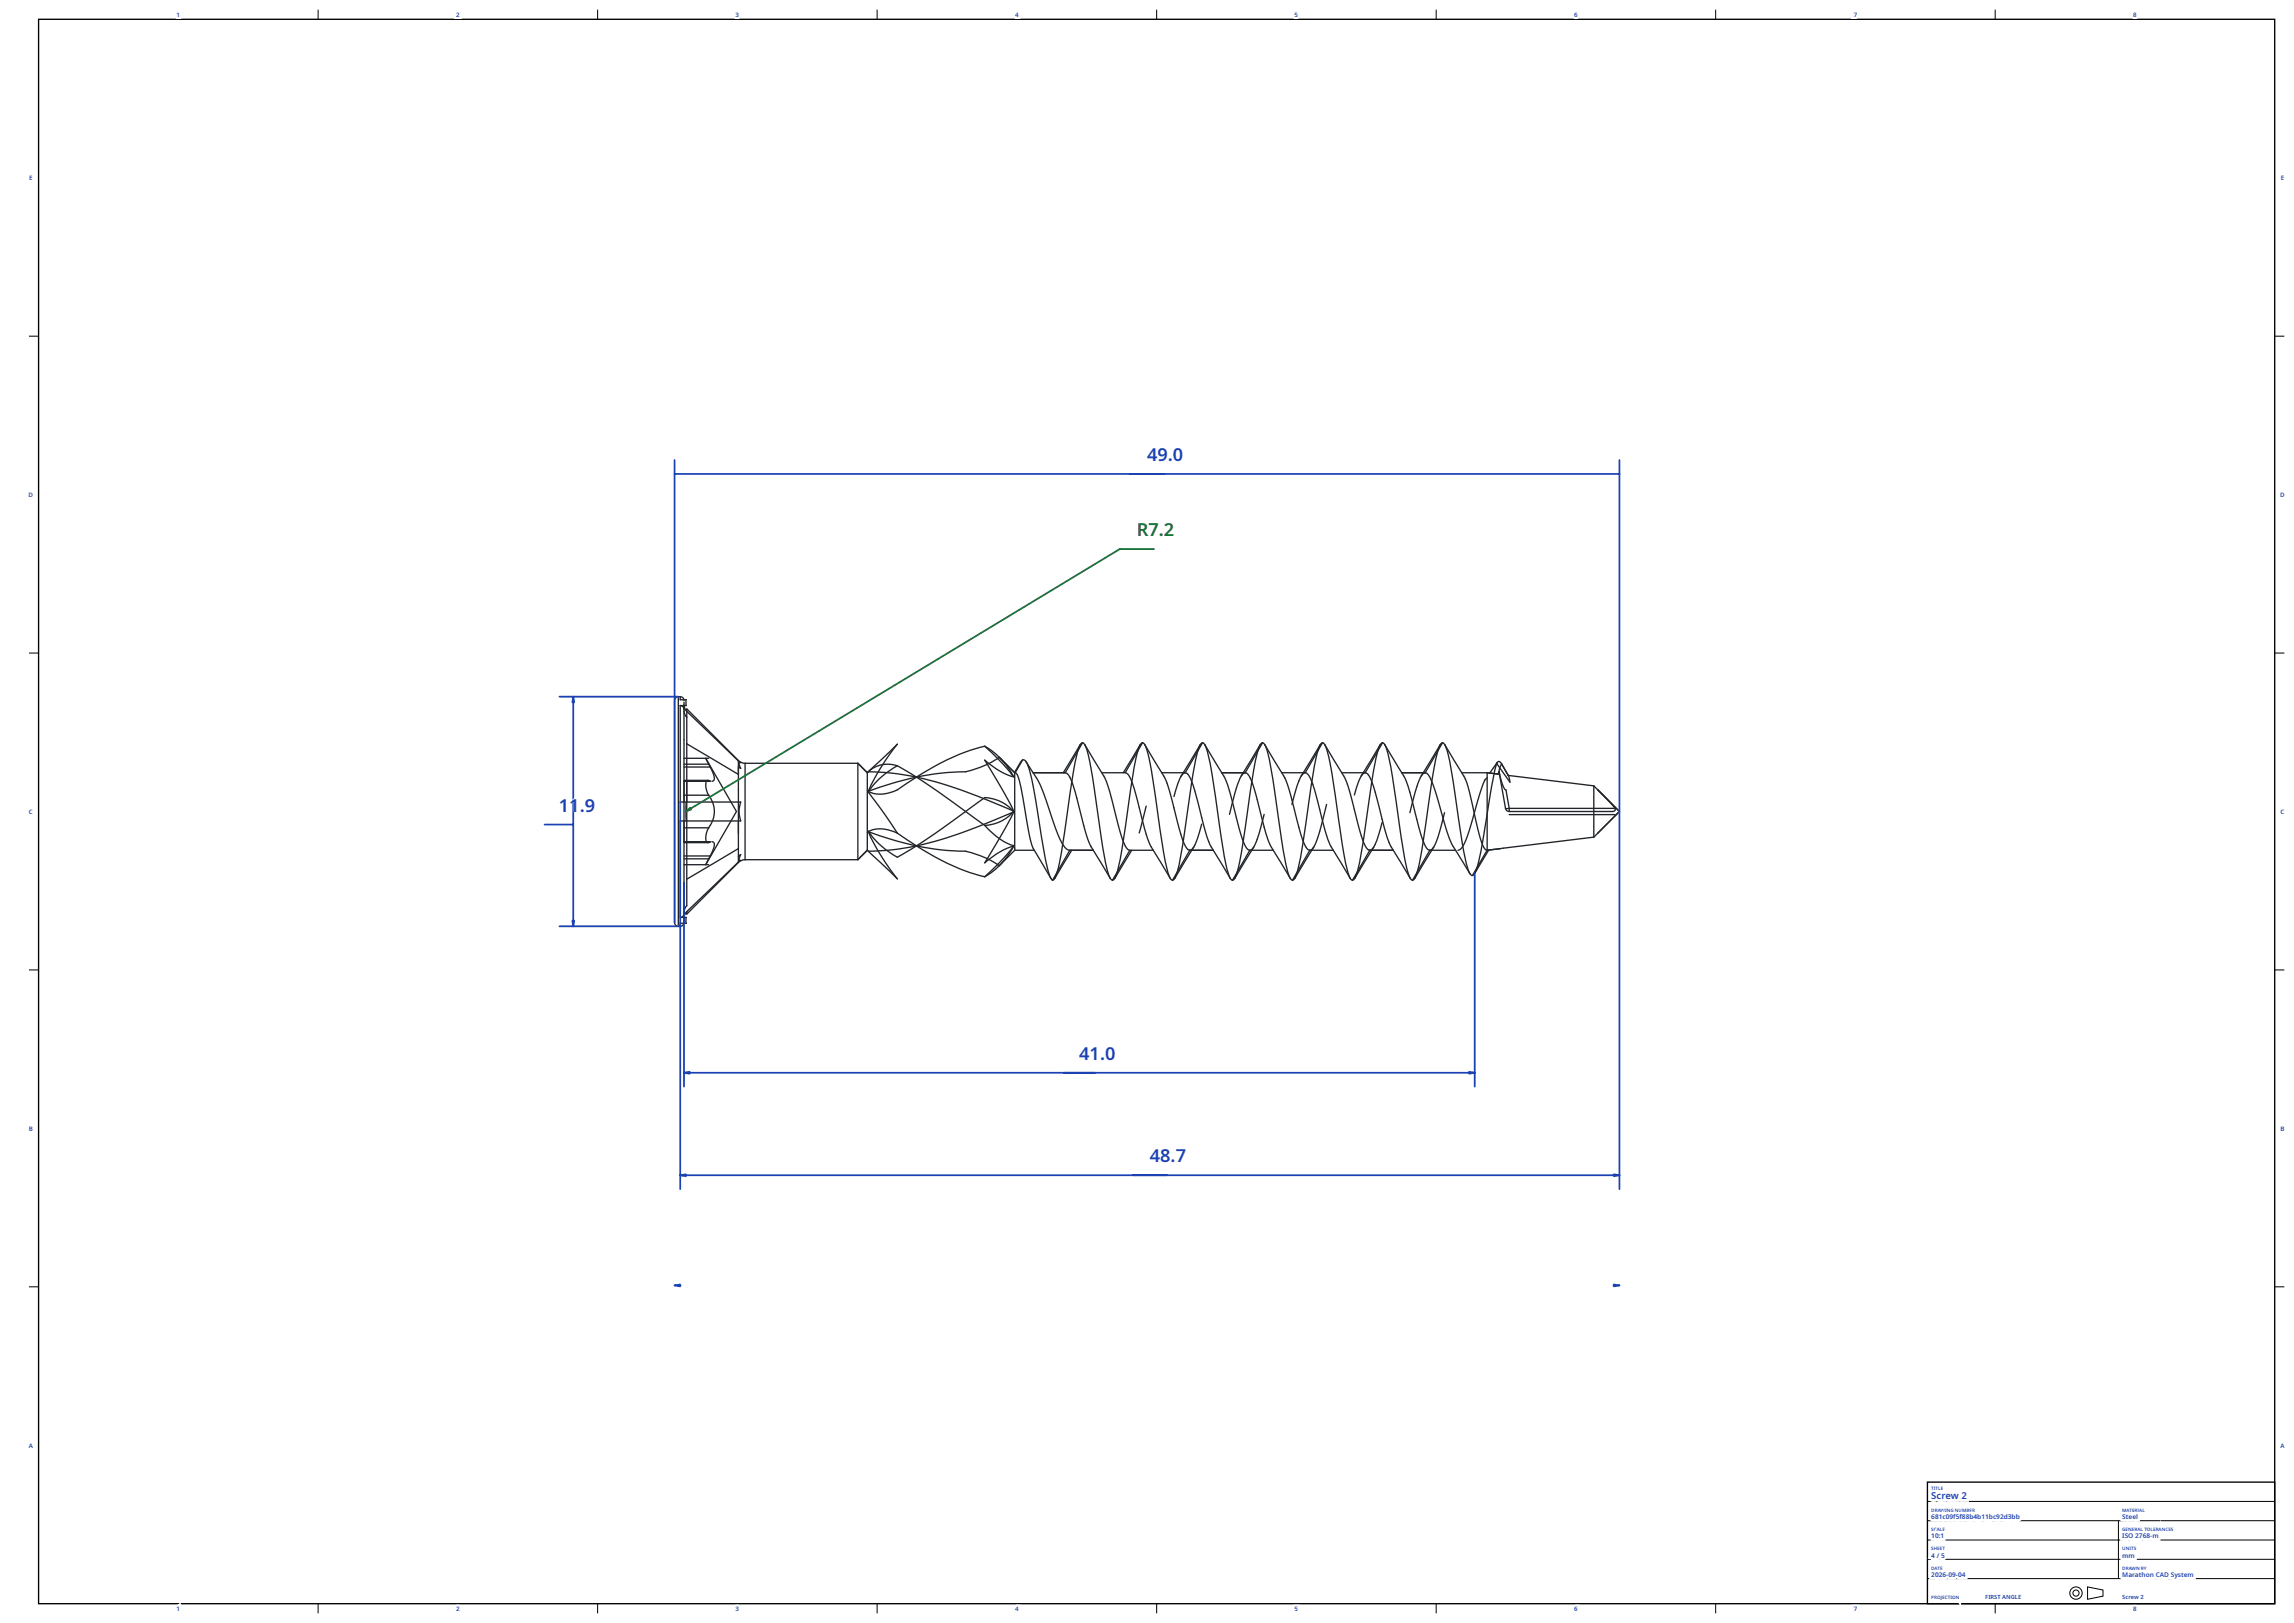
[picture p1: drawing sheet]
<svg xmlns="http://www.w3.org/2000/svg" width="296mm" height="210mm" viewBox="0 0 296 210" stroke-linecap="round" stroke-linejoin="round" font-family="sans-serif">
<defs><g id="words">
<g font-size="2.3" fill="#1a42b3">
<text x="148.1" y="59.5">49.0</text>
<text x="72.2" y="104.8">11.9</text>
<text x="139.4" y="136.8">41.0</text>
<text x="148.5" y="150">48.7</text>
</g>
<text font-size="2.3" fill="#127333" x="146.8" y="69.2">R7.2</text>
<text font-size="1.2" fill="#1e40af" x="249.4" y="193.6">Screw 2</text>
<g font-size=".8" fill="#1e40af">
<text x="22.8" y="2.1">1</text>
<text x="58.9" y="2.1">2</text>
<text x="95" y="2.1">3</text>
<text x="131.1" y="2.1">4</text>
<text x="167.2" y="2.1">5</text>
<text x="203.3" y="2.1">6</text>
<text x="239.4" y="2.1">7</text>
<text x="275.5" y="2.1">8</text>
<text x="3.8" y="23.2">E</text>
<text x="294.5" y="23.2">E</text>
<text x="3.7" y="64.2">D</text>
<text x="294.5" y="64.2">D</text>
<text x="3.7" y="105.1">C</text>
<text x="294.5" y="105.1">C</text>
<text x="3.7" y="146">B</text>
<text x="294.5" y="146">B</text>
<text x="3.7" y="186.9">A</text>
<text x="294.5" y="186.9">A</text>
<text x="249.4" y="196.1">681c09f5f88b4b11bc92d3bb</text>
<text x="274.1" y="196.1">Steel</text>
<text x="249.4" y="198.6">10:1</text>
<text x="249.4" y="201.1">4 / 5</text>
<text x="249.4" y="203.6">2026-09-04</text>
<text x="274.1" y="198.6">ISO 2768-m</text>
<text x="274.1" y="201.1">mm</text>
<text x="274.1" y="203.6">Marathon CAD System</text>
<text x="22.8" y="208.1">1</text>
<text x="58.9" y="208.1">2</text>
<text x="95" y="208.1">3</text>
<text x="131.1" y="208.1">4</text>
<text x="167.2" y="208.1">5</text>
<text x="203.3" y="208.1">6</text>
<text x="239.4" y="208.1">7</text>
<text x="275.5" y="208.1">8</text>
</g>
<g font-size=".7" fill="#1e40af">
<text x="256.4" y="206.5">FIRST ANGLE</text>
<text x="274.1" y="206.5">Screw 2</text>
</g>
<g font-size=".6" fill="#1e40af">
<text x="249.4" y="192.4">TITLE</text>
<text x="249.4" y="195.2">DRAWING NUMBER</text>
<text x="249.4" y="197.7">SCALE</text>
<text x="274.1" y="195.2">MATERIAL</text>
<text x="274.1" y="197.7">GENERAL TOLERANCES</text>
<text x="249.4" y="200.2">SHEET</text>
<text x="249.4" y="202.7">DATE</text>
<text x="274.1" y="200.2">UNITS</text>
<text x="274.1" y="202.7">DRAWN BY</text>
<text x="249.4" y="206.5">PROJECTION</text>
</g>
</g></defs>
<path d="M5 2.5h288.8v204.6h-288.8zM248.9 191.4h44.9v15.7h-44.9z" fill="none" stroke="#000" stroke-width=".17"/>
<g fill="none" stroke="#fff" stroke-width=".62" stroke-linecap="butt">
<path d="M22.9 1.7l.2-.1v.5h-.1v-.4l-.1 .1zM58.9 1.6a.21 .21 0 0 1 .4 0 .21 .21 0 0 1-.1 .4l-.1 .1h.2h-.4l.3-.4zM95 1.6h.1a.17 .17 0 0 1 .2 0 .17 .17 0 0 1 0 .2 .19 .19 0 0 1 .1 .3 .19 .19 0 0 1-.3 0l-.1-.1h.3v-.1h-.2l.2-.2zM131.4 1.7v.2h-.2zM131.4 1.6h.1v.3v.2h-.1v-.1h-.3zM167.3 1.6h.3v.1h-.2l-.1 .1a.21 .21 0 0 1 .3 .2 .21 .21 0 0 1-.3 .1l-.1-.1a.14 .14 0 0 0 .2 .1 .14 .14 0 0 0 .1-.2 .14 .14 0 0 0-.2 0zM203.4 1.6h.3v.1h-.2l-.1 .1a.2 .2 0 0 1 .3 .1 .2 .2 0 0 1-.2 .3 .2 .2 0 0 1-.2-.2zM239.4 1.6h.4l-.2 .5h-.1l.2-.4h-.3zM275.6 1.6h.2a.14 .14 0 0 1 .1 .1 .14 .14 0 0 1-.1 .1v.1a.17 .17 0 0 1 0 .2 .17 .17 0 0 1-.2 0 .17 .17 0 0 1 0-.3zM3.8 22.7h.4v.1h-.3v.1h.2v.1h-.2v.2h.3h-.4zM294.6 22.7h.3v.1h-.2v.1h.2v.1h-.2v.2h.2h-.3zM3.8 63.6a.32 .32 0 0 1 .4 .1 .32 .32 0 0 1 0 .4l-.4 .1z"/>
<path d="M3.9 63.7h.2v.3l-.2 .1zM294.5 63.6a.32 .32 0 0 1 .4 .1 .32 .32 0 0 1 0 .4l-.4 .1zM294.6 63.7h.3v.3l-.3 .1zM3.8 104.6a.17 .17 0 0 1 .2-.1 .17 .17 0 0 1 .2 .1 .2 .2 0 0 0-.3 .2 .2 .2 0 0 0 .3 .2 .26 .26 0 0 1-.4 0 .26 .26 0 0 1 0-.4zM294.6 104.6a.17 .17 0 0 1 .2-.1 .17 .17 0 0 1 .2 .1 .2 .2 0 0 0-.3 .2 .2 .2 0 0 0 .3 .2 .26 .26 0 0 1-.4 0 .26 .26 0 0 1 0-.4zM3.8 145.4h.3a.13 .13 0 0 1 .1 .1 .13 .13 0 0 1-.1 .2 .16 .16 0 0 1 .1 .2 .16 .16 0 0 1-.2 .1h-.2zM3.9 145.5l.2 .1h-.2zM3.9 145.7l.2 .1v.1h-.2zM294.6 145.4h.2a.13 .13 0 0 1 .2 .1 .13 .13 0 0 1-.1 .2 .16 .16 0 0 1 .1 .2 .16 .16 0 0 1-.2 .1h-.2zM294.7 145.5l.2 .1h-.2zM294.7 145.7l.2 .1v.1h-.2zM3.9 186.3h.1l.3 .6h-.2v-.2h-.2l-.1 .2h-.1z"/>
<path d="M4 186.4l.1 .3h-.2zM249.4 192h.3h-.1v.4h-.1v-.4zM249.5 194.8h.1a.23 .23 0 0 1 .2 .3 .23 .23 0 0 1-.3 .1zM249.5 198.2l.2-.2v.6h-.1v-.5l-.1 .1zM249.5 197.3h.2l-.2 .1a.16 .16 0 0 1 .2 .2 .16 .16 0 0 1-.3 .1l.2-.1-.1-.2zM249.5 199.8h.2l-.2 .1a.16 .16 0 0 1 .2 .2 .16 .16 0 0 1-.3 .1l.2-.1-.1-.2zM249.5 195.6l.2-.1 .1 .1a.19 .19 0 0 0-.2 .2 .2 .2 0 0 1 .3 .1 .2 .2 0 0 1-.2 .3 .2 .2 0 0 1-.2-.2zM249.5 194.8l.2 .1v.2h-.2zM249.6 192.8h.4l-.1 .1a.15 .15 0 0 0-.2 0 .15 .15 0 0 0 .1 .2 .29 .29 0 0 1 .2 .4 .29 .29 0 0 1-.4 .1h-.1v-.2a.2 .2 0 0 0 .2 .1 .2 .2 0 0 0 .1-.2v-.1a.3 .3 0 0 1-.2-.4zM249.8 192h.2v.4h-.2zM249.8 199.8h.1v.1h.2v-.1v.4v-.2h-.2v.2h-.1zM249.8 197.3h.2h.1a.15 .15 0 0 0-.2 .2 .15 .15 0 0 0 .2 .1l-.1 .1a.22 .22 0 0 1-.2-.1 .22 .22 0 0 1 0-.3z"/>
<path d="M249.9 194.8h.1a.13 .13 0 0 1 .2 0 .13 .13 0 0 1-.1 .2l.1 .2-.1-.2-.2 .2zM250 195.6l.1-.1a.15 .15 0 0 1 .2 .1 .15 .15 0 0 1-.1 .2h.1a.18 .18 0 0 1 0 .3 .18 .18 0 0 1-.3 0 .18 .18 0 0 1 .1-.3zM250 192h.3h-.1v.4h-.1v-.4zM250 194.8l.1 .1-.1 .1zM250 198.1a.28 .28 0 0 1 .4 .2 .28 .28 0 0 1-.3 .3l-.2-.3zM250.1 198.1a.22 .22 0 0 1 .1 .2 .22 .22 0 0 1-.1 .2zM250.3 199.8h.2h-.2v.1h.2l-.2 .1v.1l.2 .1h-.2zM250.3 193h.4l-.1 .1h-.2l-.1 .2a.21 .21 0 0 0 .1 .2 .21 .21 0 0 0 .3-.1 .25 .25 0 0 1-.3 .2 .25 .25 0 0 1-.2-.2zM250.3 197.3h.1l.1 .4-.1-.1-.3 .1zM250.3 197.3l.1 .2h-.1zM250.4 192h.1v.3l.1 .1h-.2zM250.4 194.8h.1l.1 .4-.1-.1-.3 .1z"/>
<path d="M250.4 195.7l.3-.2v.6h-.1v-.4l-.1 .1zM250.4 194.8l.1 .2h-.1zM250.6 197.3h.1v.3l.1 .1h-.2zM250.6 199.8h.2h-.1v.1h.1l-.1 .1v.1l.1 .1h-.2zM250.6 194.8h.1l.1 .3 .1-.3 .1 .3 .1-.3h.1l-.1 .4h-.1l-.1-.3-.1 .3h-.1zM250.7 198.2l.3-.2v.6h-.2l.1-.5-.2 .1zM250.7 192h.2h-.1v.2h.1h-.1v.1l.1 .1h-.2zM250.8 192.9h.1l.1 .1 .2-.1v.2l-.2 .1v.4h-.2zM250.9 199.8h.3h-.1v.4h-.1v-.4zM250.9 197.3h.3h-.2v.1h.1l-.1 .1v.1l.2 .1h-.3zM251 195.7a.14 .14 0 0 1 .1 0 .14 .14 0 0 1 .1 .1h-.1l-.1 .1 .1 .2 .2-.1a.17 .17 0 0 1-.2 .2 .17 .17 0 0 1-.2-.2zM251.2 194.8h.2v.4h-.2z"/>
<path d="M251.4 193l.2-.1a.3 .3 0 0 1 .3 .4h-.4a.25 .25 0 0 0 .4 .1 .28 .28 0 0 1-.3 .2 .28 .28 0 0 1-.2-.1zM251.4 195.6a.28 .28 0 0 1 .3 .2 .28 .28 0 0 1-.3 .3l-.1-.3zM251.5 194.8h.1l.2 .3v-.3v.4h-.1l-.2-.3v.3zM251.5 195.6a.22 .22 0 0 1 .1 .2 .22 .22 0 0 1-.1 .3zM251.5 193.1l.2-.1 .1 .2h-.3zM251.9 195.6a.29 .29 0 0 1 .3 .2 .29 .29 0 0 1-.2 .3h-.1l.1-.1 .1-.1a.19 .19 0 0 1-.3 0 .19 .19 0 0 1 .1-.3zM252 192.9h.1l.1 .6 .2-.6h.2l.1 .6 .1-.6h.2l-.2 .7h-.2l-.1-.5-.2 .5h-.2zM252 194.8h.2v.1a.16 .16 0 0 0-.2 .1 .16 .16 0 0 0 .2 .1l-.1-.1h.2v.2a.24 .24 0 0 1-.3-.1 .24 .24 0 0 1 0-.3zM252.4 195.5h.2l-.1 .1 .1 .2h-.1v.3h-.1v-.3h-.1zM252.5 194.8h.1l.2 .3v-.3h.1v.4h-.1l-.2-.3v.3h-.1zM252.7 195.5h.3v.1h-.2l-.1 .2a.22 .22 0 0 1 .3 .2 .22 .22 0 0 1-.3 .1v-.1a.14 .14 0 0 0 .2 .1 .14 .14 0 0 0 0-.2 .14 .14 0 0 0-.2 0zM253 194.8h.1v.3h.1h.1v-.3v.2a.17 .17 0 0 1-.1 .2 .17 .17 0 0 1-.2-.2z"/>
<path d="M253.2 195.5h.2l-.1 .1 .1 .2h-.1v.3h-.1v-.3h-.1zM253.4 192.8a.33 .33 0 0 1 .5 0 .33 .33 0 0 1-.2 .5l-.1 .2h.4v.1h-.6v-.1l.2-.3a.19 .19 0 0 0 .2-.3 .2 .2 0 0 0-.4 0zM253.5 194.8h.1l.1 .3 .1-.3h.1v.4h-.1v-.4l-.1 .4-.2-.4v.4zM253.5 195.6l.1-.1a.15 .15 0 0 1 .2 .1 .15 .15 0 0 1-.1 .2 .18 .18 0 0 1 0 .3 .18 .18 0 0 1-.2 0 .18 .18 0 0 1 0-.3zM253.9 195.6l.2-.1a.15 .15 0 0 1 .2 .1 .15 .15 0 0 1-.1 .2 .18 .18 0 0 1 0 .3 .18 .18 0 0 1-.2 0 .18 .18 0 0 1 0-.3zM254 194.8h.3v.4h-.3zM254.1 194.8l.1 .1h-.1zM254.1 195h.1v.1h-.1zM254.4 194.8h.2h-.1v.1h.1l-.1 .1v.1l.1 .1h-.2zM254.4 195.5h.1v.2a.18 .18 0 0 1 .3 0 .18 .18 0 0 1 0 .2 .19 .19 0 0 1-.1 .2 .19 .19 0 0 1-.2 0h-.1zM254.5 195.8a.12 .12 0 0 1 .2 0 .12 .12 0 0 1 0 .2 .12 .12 0 0 1-.2 0zM254.7 194.8h.2a.13 .13 0 0 1 .1 0 .13 .13 0 0 1-.1 .2l.2 .2-.2-.2-.2 .2z"/>
<path d="M254.8 194.8l.1 .1-.1 .1zM255.2 195.5h.1v.4v.2h-.1v-.1h-.3zM255.2 195.7v.2h-.2zM255.4 195.5h.1v.2a.18 .18 0 0 1 .3 0 .18 .18 0 0 1 .1 .2 .19 .19 0 0 1-.1 .2 .19 .19 0 0 1-.3 0h-.1zM255.6 195.8a.12 .12 0 0 1 .1 0 .12 .12 0 0 1 0 .2 .12 .12 0 0 1-.2 0zM256 195.7l.2-.2v.6h-.1v-.4l-.1 .1zM256.4 195.7l.3-.2v.6h-.1v-.4l-.1 .1zM256.9 195.5h.1v.2a.18 .18 0 0 1 .3 0 .18 .18 0 0 1 .1 .2 .19 .19 0 0 1-.1 .2 .19 .19 0 0 1-.3 0h-.1zM257.1 195.8a.12 .12 0 0 1 .1 0 .12 .12 0 0 1 0 .2 .12 .12 0 0 1-.2 0zM257.5 195.7a.14 .14 0 0 1 .1 0 .14 .14 0 0 1 .2 .1h-.2l-.1 .1 .1 .2 .2-.1a.17 .17 0 0 1-.2 .2 .17 .17 0 0 1-.2-.2zM257.9 195.6a.29 .29 0 0 1 .4 .2 .29 .29 0 0 1-.3 .3h-.1l.2-.1 .1-.1a.19 .19 0 0 1-.3 0 .19 .19 0 0 1 0-.3zM258.3 195.6a.22 .22 0 0 1 .4 0 .22 .22 0 0 1-.1 .4l-.1 .1h.3h-.5l.3-.4z"/>
<path d="M258.9 195.7h.3l-.1-.2h.2v.6h-.2a.18 .18 0 0 1-.2 0 .18 .18 0 0 1-.1-.2zM259.4 195.6a.19 .19 0 0 1 .3-.1 .19 .19 0 0 1-.1 .3 .21 .21 0 0 1 .1 .4 .19 .19 0 0 1-.3-.2 .13 .13 0 0 0 .2 .1 .13 .13 0 0 0 0-.2h-.2v-.1h.2a.11 .11 0 0 0 0-.2 .11 .11 0 0 0-.2 .1zM259.9 195.5h.1v.2a.18 .18 0 0 1 .2 0 .18 .18 0 0 1 .1 .2 .19 .19 0 0 1-.1 .2 .19 .19 0 0 1-.2 0h-.1zM260 195.8a.12 .12 0 0 1 .2 0 .12 .12 0 0 1-.1 .2 .12 .12 0 0 1-.1 0zM260.4 195.5h.1v.2a.18 .18 0 0 1 .2 0 .18 .18 0 0 1 .1 .2 .19 .19 0 0 1-.1 .2 .19 .19 0 0 1-.2 0h-.1zM260.5 195.8a.12 .12 0 0 1 .2 0 .12 .12 0 0 1 0 .2 .12 .12 0 0 1-.2 0zM274.1 198h.3l-.1 .1 .1 .5h-.3l.1-.1zM274.1 199.8h.1v.3h.1h.1v-.3h.1v.2a.17 .17 0 0 1-.2 .2 .17 .17 0 0 1-.2-.2zM274.1 194.8h.1l.2 .3 .1-.3h.1v.4h-.1v-.4l-.1 .4-.2-.4v.4h-.1zM274.2 197.3h.2a.16 .16 0 0 0-.2 .1 .16 .16 0 0 0 .2 .2l-.1-.1h.2v.2a.24 .24 0 0 1-.3-.1 .24 .24 0 0 1 0-.3zM274.2 195.6h.3l-.3 .1a.22 .22 0 0 1 .3 .3 .22 .22 0 0 1-.4 .1v-.1l.2 .1 .1-.1-.2-.2zM274.5 198.1h.3l-.2 .1a.22 .22 0 0 1 .2 .3 .22 .22 0 0 1-.4 .1v-.1l.2 .1 .1-.1-.2-.2z"/>
<path d="M274.6 197.3h.2h-.1v.1h.1l-.1 .1v.1l.1 .1h-.2zM274.6 199.8h.1l.2 .3v-.3h.1v.4h-.1l-.2-.4v.4h-.1zM274.7 195.6l.2 .1v.1h-.2v.2l.2 .1h-.3v-.4zM274.8 194.8h.1l.1 .4-.1-.1-.3 .1zM274.8 194.8l.1 .2h-.1zM274.9 197.3h.1l.2 .3v-.3h.1v.4h-.1l-.2-.3v.3h-.1zM275 195.7h.3l.1 .2h-.4l.1 .2 .2-.1v.1a.24 .24 0 0 1-.3-.1 .24 .24 0 0 1 0-.3zM275 194.8h.3h-.1v.4h-.1v-.4zM275 199.8h.2v.4h-.2zM275.1 195.8h.1v.1h-.2zM275.2 199.8h.4h-.2v.4v-.4zM275.4 197.3h.2h-.1v.1h.1l-.1 .1v.1l.1 .1h-.2z"/>
<path d="M275.4 194.8h.2h-.1v.1h.1l-.1 .1v.1l.1 .1h-.2zM275.5 195.7h.3v.2h-.3l.1 .2 .2-.1-.1 .1a.25 .25 0 0 1-.2-.1 .25 .25 0 0 1 0-.3zM275.6 195.8h.1v.1h-.2zM275.6 199.8h.3l-.2 .1a.16 .16 0 0 1 .1 .2 .16 .16 0 0 1-.2 .1l.2-.1-.2-.2zM275.7 197.3h.1a.13 .13 0 0 1 .2 0 .13 .13 0 0 1-.1 .2l.1 .2-.1-.2-.2 .2zM275.7 194.8h.2a.13 .13 0 0 1 .1 0 .13 .13 0 0 1-.1 .2l.2 .2-.2-.2-.2 .2zM275.8 198.1a.22 .22 0 0 1 .4 0 .22 .22 0 0 1-.2 .3l-.1 .1h.3v.1h-.4l.3-.4zM275.8 197.3l.1 .1-.1 .1zM275.8 194.8l.1 .1-.1 .1zM275.9 195.5h.2v.6h-.2zM276.1 194.8h.2v.4h-.2zM276.2 197.3h.1l.1 .4-.1-.1-.3 .1z"/>
<path d="M276.2 197.3l.1 .2h-.1zM276.3 198h.4l-.2 .6h-.2l.3-.5h-.3zM276.4 194.8h.1l.2 .4-.1-.1-.3 .1zM276.5 194.8v.2h-.1zM276.5 197.3h.1v.3l.2 .1h-.3zM276.7 194.8h.1v.3l.2 .1h-.3zM276.8 198.1l.3-.1v.1l-.2 .1v.1a.21 .21 0 0 1 .3 .1 .21 .21 0 0 1-.2 .3 .21 .21 0 0 1-.2-.2zM276.9 197.3h.4h-.2v.4v-.4zM277.3 198.1l.1-.1a.15 .15 0 0 1 .2 .1 .15 .15 0 0 1-.1 .2h.1a.18 .18 0 0 1 0 .3 .18 .18 0 0 1-.3 0 .18 .18 0 0 1 .1-.3zM277.7 198.4h.2v.1h-.2zM277.8 197.3h.1v.3l.1 .1h-.2zM278 198.2h.4a.16 .16 0 0 1 .2 0 .16 .16 0 0 1 .1 .1v.3h-.1l-.1-.3h-.1v.3h-.1v-.3h-.1l-.1 .3h-.1z"/>
<path d="M278.1 197.3h.3h-.2v.1h.2l-.2 .1v.1l.2 .1h-.3zM278.5 197.3h.1a.13 .13 0 0 1 .1 0 .13 .13 0 0 1 0 .2l.1 .2-.2-.2-.1 .2zM278.5 197.3l.2 .1-.2 .1zM278.9 197.3h.1l.2 .4-.1-.1-.3 .1zM279 197.3v.2h-.1zM279.2 197.3h.1l.2 .3v-.3h.1v.4h-.1l-.2-.3v.3h-.1zM279.7 197.3h.2h.1a.15 .15 0 0 0-.2 .2 .15 .15 0 0 0 .2 .1l-.1 .1a.22 .22 0 0 1-.2-.1 .22 .22 0 0 1 0-.3zM280.1 197.3h.2h-.1v.1h.1l-.1 .1v.1l.1 .1h-.2zM280.4 197.3h.3l-.2 .1a.16 .16 0 0 1 .1 .2 .16 .16 0 0 1-.2 .1l.2-.1-.2-.2zM294.7 186.3h.1l.2 .6h-.1v-.2h-.2l-.1 .2h-.1zM294.8 186.4v.3h-.1zM22.9 207.6l.2-.1v.6h-.1v-.5l-.1 .1z"/>
<path d="M58.9 207.6a.21 .21 0 0 1 .4 0 .21 .21 0 0 1-.1 .3l-.1 .1h.2v.1h-.4l.3-.5zM95 207.5h.1a.17 .17 0 0 1 .2 0 .17 .17 0 0 1 0 .3 .19 .19 0 0 1 .1 .2 .19 .19 0 0 1-.3 0l-.1-.1h.3v-.1h-.2l.2-.2zM131.4 207.6v.3h-.2zM131.4 207.5h.1v.4v.2h-.1v-.2h-.3zM167.3 207.5h.3v.1h-.2l-.1 .1a.21 .21 0 0 1 .3 .2 .21 .21 0 0 1-.3 .1l-.1-.1 .1 .1a.12 .12 0 0 0 .2 0 .12 .12 0 0 0 0-.2 .12 .12 0 0 0-.2 0zM203.4 207.5h.3v.1h-.2l-.1 .2a.2 .2 0 0 1 .3 .1 .2 .2 0 0 1-.2 .2 .2 .2 0 0 1-.2-.2zM239.4 207.5h.4l-.2 .6h-.1l.2-.5h-.3zM249.5 203.1a.22 .22 0 0 1 .3 0 .22 .22 0 0 1-.1 .3l-.1 .1h.3v.1h-.4l.2-.4zM249.5 202.2a.24 .24 0 0 1 .2 .1 .24 .24 0 0 1 .1 .3l-.3 .1zM249.5 206h.1a.14 .14 0 0 1 .2 .2 .16 .16 0 0 1-.3 .1v.2zM249.5 202.3h.2v.3h-.2zM249.5 206.1h.2v.1h-.2z"/>
<path d="M249.7 200.5h.1v.4h.1l-.1 .2h-.1v-.1h-.3zM249.7 200.6v.3h-.2zM249.8 206h.2a.13 .13 0 0 1 .1 .1 .13 .13 0 0 1-.1 .2l.2 .2-.2-.2-.2 .2zM249.9 206.1l.1 .1h-.1zM250 202.2h.1l.1 .5-.1-.1-.3 .1zM250 203a.28 .28 0 0 1 .4 .3 .28 .28 0 0 1-.3 .3l-.2-.3zM250 202.3l.1 .2h-.1zM250.1 203.1a.22 .22 0 0 1 .1 .2 .22 .22 0 0 1-.1 .2zM250.2 202.2h.3l-.1 .1v.4h-.1v-.4zM250.4 200.5h.1l-.3 .6h-.1zM250.4 203.1a.22 .22 0 0 1 .4 0 .22 .22 0 0 1-.1 .3l-.1 .1h.2v.1h-.4l.3-.4zM250.6 202.2h.2l-.1 .1v.1h.1l-.1 .1v.1l.1 .1h-.2z"/>
<path d="M250.7 206h.1v.4l-.1 .2zM250.8 200.5h.3v.1h-.2l-.1 .2a.22 .22 0 0 1 .3 .2 .22 .22 0 0 1-.3 .1v-.1a.14 .14 0 0 0 .2 .1 .14 .14 0 0 0 0-.2 .14 .14 0 0 0-.2-.1zM250.9 206h.2l-.1 .1v.1h.1l-.1 .1v.1l.1 .1h-.2zM251 203.1l.3-.1v.1l-.2 .1-.1 .1a.21 .21 0 0 1 .3 .1 .21 .21 0 0 1-.2 .3 .21 .21 0 0 1-.2-.3zM251.3 206.1l.1-.1 .1 .1a.15 .15 0 0 0-.2 .2 .15 .15 0 0 0 .2 .1l-.1 .1a.22 .22 0 0 1-.2-.2 .22 .22 0 0 1 .1-.2zM251.4 203.3h.2v.1h-.2zM251.6 206h.3l-.1 .1v.4h-.1v-.4zM251.7 203a.28 .28 0 0 1 .4 .3 .28 .28 0 0 1-.3 .3l-.1-.3zM251.8 203.1a.22 .22 0 0 1 .2 .2 .22 .22 0 0 1-.2 .2zM251.9 206h.2v.5h-.2zM252.2 203.1a.29 .29 0 0 1 .4 .2 .29 .29 0 0 1-.3 .3h-.1v-.1h.2l.1-.2a.19 .19 0 0 1-.3 0 .19 .19 0 0 1 0-.2zM252.6 203.3h.2v.1h-.2z"/>
<path d="M252.6 206h.1l.2 .4v-.4h.1v.5h-.1l-.2-.4v.4h-.1zM253 203a.28 .28 0 0 1 .3 .3 .28 .28 0 0 1-.3 .3l-.1-.3zM253.1 203.1a.22 .22 0 0 1 .1 .2 .22 .22 0 0 1-.1 .2zM253.6 203h.1v.4h.1l-.1 .2h-.1v-.1h-.2zM253.6 203.1v.3h-.1zM256.5 205.9h.3v.1h-.2v.2h.2h-.2v.3h-.1zM256.8 205.9h.2v.6h-.2zM257.1 205.9l.4 .1-.1 .2 .2 .3h-.2l-.1-.2h-.1v.2h-.1zM257.2 206h.2v.2h-.2zM257.6 206h.3l-.2 .1a.2 .2 0 0 1 .2 .2 .2 .2 0 0 1-.3 .1v-.1h.2l-.2-.2zM258 205.9h.4v.1h-.2v.5h-.1v-.5h-.1zM258.8 205.9h.1l.2 .6h-.1l-.1-.2h-.2v.2h-.1z"/>
<path d="M258.8 206l.1 .2h-.1zM259.2 205.9h.1l.2 .4v-.4h.1v.6h-.1l-.3-.5v.5zM259.8 206a.18 .18 0 0 1 .2-.1 .18 .18 0 0 1 .1 .1 .2 .2 0 0 0-.3 .2 .2 .2 0 0 0 .3 .2l-.1-.2h.2v.2a.29 .29 0 0 1-.4 0 .29 .29 0 0 1 0-.4zM260.3 205.9h.1v.5h.2v.1h-.3zM260.7 205.9h.3v.1h-.2v.1h.2v.1h-.2v.2h.2v.1h-.3zM274.1 202.2a.24 .24 0 0 1 .3 .1 .24 .24 0 0 1 .1 .3l-.4 .1zM274.2 200.7h.3a.16 .16 0 0 1 .2 0 .16 .16 0 0 1 .1 .1v.3h-.1v-.4l-.1 .1-.1 .3h-.1v-.3h-.1v.3h-.1zM274.2 203h.1l.2 .5 .1-.5h.2v.6h-.1v-.5l-.2 .5h-.1l-.1-.5v.5h-.1zM274.2 206h.3l-.3 .1a.2 .2 0 0 1 .2 .2 .2 .2 0 0 1-.3 .1v-.1h.3l-.3-.2zM274.2 202.3h.2v.3h-.2zM274.6 202.2h.1a.13 .13 0 0 1 .2 .1 .13 .13 0 0 1-.1 .2l.1 .2-.2-.2-.1 .2zM274.6 206.1h.2l-.2 .2 .2 .1a.21 .21 0 0 1-.2 0 .21 .21 0 0 1 0-.3z"/>
<path d="M274.7 202.3l.1 .1h-.1zM274.9 206.1h.1h.2l-.2 .1v.3h-.1zM275 203.2h.2h.1v.4h-.1a.15 .15 0 0 1-.2 0 .15 .15 0 0 1 0-.2l.2-.1zM275 200.7h.4a.16 .16 0 0 1 .1 0 .16 .16 0 0 1 .2 .1v.3h-.2v-.4l-.1 .1v.3h-.1l-.1-.3h-.1v.3h-.1zM275.1 202.2h.1l.1 .5-.1-.1-.3 .1zM275.1 202.3l.1 .2h-.1zM275.3 206.1h.2l.1 .1v.1h-.3l.1 .1h.2l-.1 .1a.22 .22 0 0 1-.3-.1 .22 .22 0 0 1 .1-.3zM275.3 202.2h.1v.4l.1-.4h.1l.1 .4 .1-.4h.1l-.2 .5-.1-.4-.1 .4h-.1zM275.3 206.1l.2 .1h-.2zM275.4 203.2h.1h.2l-.2 .1v.3h-.1zM275.6 207.5h.2a.14 .14 0 0 1 .1 .1 .14 .14 0 0 1-.1 .2 .17 .17 0 0 1 0 .2 .17 .17 0 0 1-.2 0 .17 .17 0 0 1 0-.2l-.1-.1zM275.6 206.1h.1l.1 .3 .1-.3h.1v.3l.1-.3h.1l-.1 .4h-.1l-.1-.4-.1 .4h-.1z"/>
<path d="M275.8 203.2h.3l.1 .4h-.1a.15 .15 0 0 1-.3 0 .15 .15 0 0 1 .1-.2l.1-.1zM275.9 202.2h.1l.2 .4v-.4h.1v.5h-.1l-.2-.4v.4h-.1zM276.3 203.1l.2 .1h-.1v.3h.1v.1l-.2-.1-.1-.3zM276.5 206a.2 .2 0 0 1 .3 0 .2 .2 0 0 1-.1 .3l-.1 .1h.2v.1h-.4l.3-.4zM276.5 202.2l.3 .1v.3l-.3 .1zM276.6 202.3l.2 .1h-.2zM276.6 202.5h.2v.1h-.2zM276.6 203h.1v.2a.17 .17 0 0 1 .2 0 .17 .17 0 0 1 .1 .1v.3h-.1v-.4l-.2 .1v.3h-.1zM276.9 202.2l.2 .2 .1-.2-.1 .5h-.1zM277.7 203.2h.1a.17 .17 0 0 1 .2 0 .17 .17 0 0 1 .1 .1v.3h-.1l-.1-.4-.1 .1v.3h-.1zM278.5 203.1l.3-.1h.1v.1a.21 .21 0 0 0-.3 .2 .21 .21 0 0 0 .3 .2 .27 .27 0 0 1-.4 .1 .27 .27 0 0 1 0-.4zM279.2 203h.1l.2 .6h-.1l-.1-.1h-.2v.1h-.2z"/>
<path d="M279.2 203.1l.1 .3h-.2zM279.6 203a.34 .34 0 0 1 .4 .1 .34 .34 0 0 1 0 .4l-.4 .1zM279.7 203.1l.2 .1v.3h-.2zM280.4 203.1l.4-.1-.3 .2a.22 .22 0 0 1 .2 .3 .22 .22 0 0 1-.3 .1v-.1h.2h.1l-.3-.2zM280.8 203.2h.1l.1 .3 .2-.3h.1l-.3 .6h-.2l.2-.2zM281.4 203.2h.2l-.2 .1a.19 .19 0 0 1 .2 .2 .19 .19 0 0 1-.3 .1v-.1h.3l-.3-.2zM281.8 203.1l.2 .1h-.1v.3h.1v.1l-.2-.1-.1-.3zM282.1 203.2h.3l.1 .2h-.3l.1 .1h.2l-.1 .1a.24 .24 0 0 1-.3-.1 .24 .24 0 0 1 0-.3zM282.2 203.3l.1-.1 .1 .1h-.2zM282.6 203.2h.4a.16 .16 0 0 1 .2 0 .16 .16 0 0 1 .1 .1v.3h-.1l-.1-.4-.1 .1v.3h-.1v-.3l-.1-.1-.1 .4h-.1z"/>
<circle cx="203.5" cy="2" r=".11"/>
<circle cx="275.7" cy="2" r=".09"/>
<circle cx="275.7" cy="1.7" r=".08"/>
<circle cx="249.7" cy="196" r=".11"/>
<circle cx="250.1" cy="196" r=".1"/>
<circle cx="250.1" cy="195.7" r=".08"/>
<circle cx="250.5" cy="198.6" r=".07"/>
<circle cx="250.5" cy="198.2" r=".07"/>
<circle cx="252" cy="195.7" r=".11"/>
<circle cx="253.6" cy="196" r=".1"/>
<circle cx="253.6" cy="195.7" r=".08"/>
<circle cx="254.1" cy="196" r=".1"/>
<circle cx="254.1" cy="195.7" r=".08"/>
<circle cx="258.1" cy="195.7" r=".11"/>
<circle cx="259" cy="195.9" r=".14"/>
<circle cx="275.2" cy="198.3" r=".31"/>
<circle cx="275.2" cy="198.3" r=".2"/>
<circle cx="277" cy="198.4" r=".11"/>
<circle cx="277.4" cy="198.5" r=".1"/>
<circle cx="277.4" cy="198.2" r=".08"/>
<circle cx="277.5" cy="197.5" r=".22"/>
<circle cx="277.5" cy="197.5" r=".14"/>
<circle cx="203.5" cy="207.9" r=".11"/>
<circle cx="250.4" cy="206.2" r=".22"/>
<circle cx="250.4" cy="206.3" r=".14"/>
<circle cx="251.1" cy="203.4" r=".11"/>
<circle cx="252.3" cy="206.2" r=".22"/>
<circle cx="252.3" cy="203.2" r=".11"/>
<circle cx="252.4" cy="206.3" r=".14"/>
<circle cx="275.1" cy="203.5" r=".08"/>
<circle cx="275.7" cy="207.9" r=".09"/>
<circle cx="275.7" cy="207.6" r=".08"/>
<circle cx="275.9" cy="203.5" r=".08"/>
<circle cx="277.4" cy="203.4" r=".23"/>
<circle cx="277.4" cy="203.4" r=".13"/>
</g>
<g fill="none" stroke="#000" stroke-width=".13">
<path d="M41.1 1.2v1.3M77.2 1.2v1.3M113.3 1.2v1.3M149.4 1.2v1.3M185.5 1.2v1.3M221.6 1.2v1.3M257.7 1.2v1.3M3.7 43.4h1.3M293.8 43.4h1.2M3.7 84.3h1.3M293.8 84.3h1.2M3.7 125.2h1.3"/>
<path d="M293.8 125.2h1.2M3.7 166.1h1.3M293.8 166.1h1.2M248.9 193.9h44.9M248.9 196.3h44.9M248.9 198.8h44.9M273.6 196.3v7.5M41.1 207.1v1.2M77.2 207.1v1.2M113.3 207.1v1.2M149.4 207.1v1.2M185.5 207.1v1.2"/>
<path d="M221.6 207.1v1.2M248.9 201.3h44.9M248.9 203.8h44.9M257.7 207.1v1.2M269.6 204.9l2 .4v.8l-2 .4z"/>
<circle cx="268.1" cy="205.7" r=".4"/>
<circle cx="268.1" cy="205.7" r=".8"/>
</g>
<g fill="none" stroke="#212529" stroke-width=".17">
<path d="M87.6 89.9l-.2 .1-.2 .2-.1 .2v28.7l.1 .3 .2 .1 .2 .1M87.6 89.9v29.7M87.6 89.9h.2M87.8 89.9l.5 .3v.2M87.8 91.1v12.5h7.9l-.1 .2a3.4 3.4 0 0 0 .1 2.2h-7.9v12.5M87.8 89.9v.4h.8v.8h-.8M87.8 91.1a.48 .48 0 0 1 .5 .5M88.3 91a1.87 1.87 0 0 0 1.1 1.5l6.3 6-.3 .1 .3 .6-.3-.2v8.6M88.3 91.8l.1 .3 .3 .5M88.3 90.7v.9M88.3 91.6v12M88.3 97.9h3.2"/>
<path d="M88.3 98.7h3.2M88.3 99h3.4M88.7 96l6.7 4v-1.8M88.7 92.6v3.4M88.7 92.6v-1.1l6.7 6.7M88.7 96v7.6M91.5 98.7l-.4-.8 4 6.9-4 6.8 .4-.7M91.5 98.7l.2 .3M91.7 99a2.46 2.46 0 0 1 .5 1.7l-.3 .2M95.4 98.2l.2 .2 .6 .2M96.2 98.6h14.6M96.2 98.6v12.4"/>
<path d="M110.8 98.6l1.2 1.2M110.8 98.6v12.4M112 99.8v10M112 99.8l3.9-3.7a28.5 28.5 0 0 0-3.8 6.1M115.9 98.9a3.7 3.7 0 0 0-3.8 .8l3.1 .1 3.2 .5M115.9 98.9a10.5 10.5 0 0 0-3.8 3.4l2 2.7 1.8 2.6M115.9 98.9l2.5 1.4M127.2 96.3l1 .7 .9 .8M127.2 96.3a28.3 28.3 0 0 0-8.8 4M127.2 96.3l2.1 2.1 1.5 1.8M129.1 97.8a12.6 12.6 0 0 1-4.4 1.9l-3.2 .1-3.1 .5M129.1 97.8a10.5 10.5 0 0 1 1.8 2.5 9.3 9.3 0 0 1-3.7-2.2l2.3 4 1.4 2.6"/>
<path d="M129.1 97.8l1.9 2M131 99.8v10M131 99.8a1 1 0 0 1 .6 .8l.9 5a17.7 17.7 0 0 0 1 4l2.2 3.8M132.1 98.1l.3 .1 .1 .2M132.1 98.1l-1.1 1.6M132.1 98.1l-.9 1.6M132.5 98.4a27 27 0 0 1 1.5 6.4l1.1 6.3 .3 1.6 .3 .7M132.5 98.4l.3 .4a20.1 20.1 0 0 1 3 6.7 12.8 12.8 0 0 0 1.8 4l.6 .3M133.4 99.8h4.2M137.6 99.8a2.51 2.51 0 0 1 1 1.7l1.7 6.3a10.3 10.3 0 0 0 1.7 3.3l1.4 2.3M139.5 96.1a32.6 32.6 0 0 0-1.4 7.3l-.8 5.5a19.3 19.3 0 0 1-1.1 4.5M139.5 96.1l-2.2 3.7"/>
<path d="M139.8 95.9l.3 .3M139.8 95.9l-.3 .2M139.8 95.9l-2.2 3.9M140.1 96.2a30.6 30.6 0 0 1 1.4 7.1l.7 4.7a20.6 20.6 0 0 0 1.2 5.4M140.1 96.2l1.4 2.3a13.3 13.3 0 0 1 2.3 5.6l.2 .7a16.7 16.7 0 0 0 1.6 4.8l.3 .2M142.3 99.8h3a2.46 2.46 0 0 1 1 1.6l.6 1.8a46.8 46.8 0 0 0 1.7 5.9l2.5 4.3M147.3 96.1a28.3 28.3 0 0 0-1.4 6.7l-.7 4.7a28.6 28.6 0 0 1-1.2 5.9M147.3 96.1l-2.2 3.7M147.6 95.9l-.3 .2M147.6 95.9l.2 .2M147.6 95.9l-2.3 3.8M147.8 96.1a31.3 31.3 0 0 1 1.5 7l.6 4.8a25.8 25.8 0 0 0 1.2 5.5"/>
<path d="M147.8 96.1l1.4 2.4a10.4 10.4 0 0 1 1.6 2.8l.7 2.7a33 33 0 0 0 1.6 5.3 .77 .77 0 0 0 .6 .5M150 99.8h3.1M153.1 99.8a1.76 1.76 0 0 1 .9 1.3l.3 1a53.3 53.3 0 0 0 2 7.1l2.6 4.2M153.1 99.8h-.2l-.3 .4M155 96.2a19.5 19.5 0 0 0-1.2 5.2l-.8 6.3a22.9 22.9 0 0 1-1.3 5.7M155 96.2l-2.4 4M155.3 95.9l-.3 .3M155.3 95.9l.3 .2M155.3 95.9l-2.2 3.9M155.6 96.1a29.2 29.2 0 0 1 1.4 6.9l.9 6.2a17.1 17.1 0 0 0 1 4.2M155.6 96.1l1.4 2.3a15.5 15.5 0 0 1 2.4 6.3l.3 .9a14.8 14.8 0 0 0 1.3 3.9l.4 .3M157.8 99.8h3"/>
<path d="M160.8 99.8l-.2 .1-.3 .3M160.8 99.8a2.07 2.07 0 0 1 1 1.5l.2 .7a60.5 60.5 0 0 0 2 7.1l.2 .2M162.8 96.1a29.7 29.7 0 0 0-1.4 6.9l-.8 5.5a21.6 21.6 0 0 1-1.1 4.9M162.8 96.1l-2.5 4.1M163 95.9l-.2 .2M163 95.9l.3 .3M163 95.9l-2.2 3.9M163.3 96.2a18.3 18.3 0 0 1 1.2 5l1 7.2a18.3 18.3 0 0 0 1.1 5M163.3 96.2l1.4 2.3a14.2 14.2 0 0 1 2.4 5.8 22.2 22.2 0 0 0 1.6 5.2l.5 .3M165.5 99.8h3.1M168.6 99.8h-.2l-.3 .4M168.6 99.8a3.1 3.1 0 0 1 1 1.8l.9 3.3a16.2 16.2 0 0 0 2.8 6.8l1.1 1.7"/>
<path d="M170.5 96.1a31.6 31.6 0 0 0-1.4 7.1l-.7 4.7a25.3 25.3 0 0 1-1.2 5.5M170.5 96.1l-2.4 4.1M170.8 95.9l-.3 .2M170.8 95.9l.3 .2M170.8 95.9l-2.2 3.9M171.1 96.1a28.1 28.1 0 0 1 1.3 6.6l.8 5.5a23.4 23.4 0 0 0 1.2 5.2M171.1 96.1l1.4 2.4a15.8 15.8 0 0 1 2.5 6.3l.1 .6a13.5 13.5 0 0 0 1.5 4.2l.3 .2M173.3 99.8h3M176.3 99.8h.1a4.4 4.4 0 0 1 1.2 2.5 46.9 46.9 0 0 0 2 6.9l.1 .2M176.3 99.8h-.2l-.3 .4M178.3 96.2a17.3 17.3 0 0 0-1.2 4.8 141.4 141.4 0 0 1-1.8 11.7l-.3 .7M178.3 96.2l-2.5 4"/>
<path d="M178.5 95.9l-.2 .3M178.5 95.9l.3 .2M178.5 95.9l-2.2 3.9M178.8 96.1a25.9 25.9 0 0 1 1.4 6.5l.8 5.7a21.6 21.6 0 0 0 1.1 5.1M178.8 96.1l1.3 2.2a13 13 0 0 1 2.4 5.7 22.8 22.8 0 0 0 1.7 5.4l.5 .4M181 99.8h3.1M184.1 99.8l-.3 .1-.2 .3M184.1 99.8a2.35 2.35 0 0 1 1 1.6l.8 2.7a27 27 0 0 0 1.8 5.2M186 96.1a26.9 26.9 0 0 0-1.3 6.6l-.8 5.5a24.5 24.5 0 0 1-1.2 5.2M186 96.1l-2.4 4.1M186.3 95.9l-.3 .2M186.3 95.9l.3 .3"/>
<path d="M186.3 95.9l-2.2 3.9M186.6 96.2a20.6 20.6 0 0 1 1.2 5.4l.9 6.3a18.1 18.1 0 0 0 1.1 4.9M186.6 96.2l1.4 2.3a9.7 9.7 0 0 1 1.5 2.9l.8 3.2a18.4 18.4 0 0 0 1.4 4.9l.4 .3M188.8 99.8h3.3M192.1 99.8v10M192.1 99.8l1.3 .1M193.3 98.6l1.7 2.4-.2-.8M193.3 98.6l-.7 2.9-.9 5.8a22.2 22.2 0 0 1-1.2 5.5M193.3 98.5v.1M193.3 98.5l.2-.2 .2 .1 .2 .2M193.3 98.5l-.9 1.3M193.4 99.9l.3 .1"/>
<path d="M193.6 99.7l.8 4.7M193.6 99.7l-.2 .2M193.6 99.7l.2 .8a2.24 2.24 0 0 0 .7 1.5l.4 2.4M193.9 98.6l.9 1.6M193.9 98.6h.1M193.9 98.6l-.2 .6-.1 .5M193.9 98.6l.9 1.5M87.6 119.6h.2M87.8 118.5h.8v.7h-.8v.4M88.3 118v1.1a.49 .49 0 0 1-.5 .5M88.3 108.7h3.4l-.2 .1M88.3 100.8h3.4h-3.4"/>
<path d="M88.3 118a.48 .48 0 0 1-.5 .5M88.3 106v12M88.3 111.6h3.2M88.3 108.8h3.2M88.3 110.9h3.2M88.3 110.5h3.4M88.3 102.7h3.2M88.3 106.9h3.2M88.6 103.6v2.4M88.7 117.7l-.3 .5-.1 .3M88.7 100.9v16l-.3 .6-.1 .3M91.4 100.8a1 1 0 0 0-.1 1.2l.2 .7"/>
<path d="M91.5 102.7a3.4 3.4 0 0 1 0 4.2M91.5 106.9a1.85 1.85 0 0 0-.2 1.9h.1M91.7 110.5l-.2 .4M91.7 100.9h-3.4v.8v7h3.4M91.9 108.7a.49 .49 0 0 1 .3 .8l-.5 1M95.4 110.5l.3-.2-.3 .7 .3 .1-7 6.6M95.4 109.6l-6.7 3.9M95.4 111.4l-6.7 6.6v-.3M95.4 109.6v.9M95.4 106v3.6M95.4 110.5v.9M96.2 111l-.6 .2-.2 .2"/>
<path d="M96.2 111h14.6M112 109.8h.1M112 109.8l-1.2 1.2M112.1 107.4a4 4 0 0 1 3.8 .2M112.1 107.4a28.5 28.5 0 0 0 3.8 6.1l-3.9-3.7M112.1 107.4l3.1 1 3.2 .8M112.1 107.3a10.4 10.4 0 0 0 3.8 3.4l2.5-1.5M115.9 107.6l2.5 1.6M118.4 109.2l2.6 .5 2.1 .2a8.7 8.7 0 0 1 4.6 1.1l1.4 .8M118.4 100.3a69.3 69.3 0 0 1 12.5 4.4M118.4 100.3l-3.2 .9-3.1 1M118.4 100.3l-1.3 .8a5 5 0 0 1-4.4 1.3l-.6-.2"/>
<path d="M118.4 109.2a28.8 28.8 0 0 0 8.8 4M118.4 109.2l-3.2 .5-3.1 .2M118.4 100.3l3.1 2.2 5.7 4.1M127.2 106.6l1.5 1.4a6.3 6.3 0 0 0 2.2 1.2 26 26 0 0 1-3.7 4M129.1 111.8l-.9 .8-1 .6M130.9 104.7a5.1 5.1 0 0 1-3.7 1.9M130.9 104.8a5.1 5.1 0 0 0-3.7-1.8l-5.7 4.1-3.1 2.1M130.9 104.8l-1.4 2.6-2.3 4a9.3 9.3 0 0 1 3.7-2.2 10.5 10.5 0 0 1-1.8 2.6M130.9 104.8a69.3 69.3 0 0 1-12.5 4.4M131 109.8h2.5M131 109.8l-1.9 2M135.7 113.4l.2 .3"/>
<path d="M136.2 113.4l-.3 .3M138.2 109.8h3M138.2 109.8l-2.3 3.9M138.4 109.8l-2.2 3.6M143.4 113.4l.3 .2M144 113.4l-.3 .2M145.9 109.8h3M145.9 109.8l-2.2 3.8M146.2 109.8l-2.2 3.6M148 104.1l-.9 3.4M151.1 113.4l.3 .2M151.7 113.4l-.3 .2"/>
<path d="M152.6 100.2l-.5 1.1-.5 1.5M153.7 109.8h3M153.7 109.8l-2.3 3.8M154.2 109.4l-.3 .2-.2 .2M154.2 109.4l-2.5 4M155.2 106.4l-.5 1.8-.5 1.2M158.9 113.4l.3 .3M159.5 113.4l-.3 .3M160.3 100.2l-.6 1.5-.9 3.4M161.4 109.8h3M161.4 109.8l-2.2 3.9M161.9 109.4l-.4 .4"/>
<path d="M161.9 109.4l-2.4 4M163.3 105.1l-.8 2.9-.6 1.4M164.2 109.4l2.4 4M166.6 113.4l.3 .2M167.2 113.4l-.3 .2M168.1 100.2l-.6 1.2-.7 2.5M169.2 109.8h3M169.2 109.8l-2.3 3.8M169.7 109.4l-.3 .3-.2 .1M169.7 109.4l-2.5 4M171.3 103.9l-.4 1.5a16.7 16.7 0 0 1-1.2 4M174.4 113.4l.3 .2"/>
<path d="M175 113.4l-.3 .2M175.8 100.2l-.4 1-.5 1.4M176.9 109.8h3M176.9 109.8l-2.2 3.8M177.4 109.4l-2.4 4M178.5 106.2l-.3 1.2a4.1 4.1 0 0 1-1.2 2.4h-.1M179.7 109.4l2.4 4M182.1 113.4l.3 .3M182.7 113.4l-.3 .3M183.6 100.2l-.7 1.7-.8 3M184.7 109.8h3.3M184.7 109.8l-2.3 3.9"/>
<path d="M185.2 109.4l-.3 .3-.2 .1M185.2 109.4l-2.5 4M186.6 104.9l-.1 .3a19.3 19.3 0 0 1-1.3 4.2M187.7 109.3l2.1 3.5M189.8 112.8l.4 .2M190.5 112.8l-.3 .2M192.1 109.8l-1.9 3.2M192.1 100.4a3.1 3.1 0 0 0-.9 1.7l-.7 2.4a24.8 24.8 0 0 1-1.7 4.9l-.2 .3-.3 .1M192.3 109.8l-1.8 3M193.8 109.6l-1.7 .2M194.4 104.4l.1 .2 .4 .2M194.4 104.4h.5"/>
<path d="M194.8 100.1l11 1.4M194.8 100.1v.1M194.9 104.4h13.7M194.9 105.2h13.7M194.9 104.4v.4M205.8 108.1l-12.1 1.5M205.8 101.5v6.6M205.8 101.5l3.3 3.3M208.6 104.4l-2.2-2.4 2.7 2.8M208.6 104.4v.2l-.4 .2h-13.3M209.1 104.8l-3.3 3.3"/>
</g>
<path d="M149 70.9h-4.4l-56 33.9" fill="none" stroke="#127333" stroke-width=".22"/>
<path d="M88.6 104.8l.6-.5 .1 .2z" fill="#127333" stroke="#127333" stroke-width=".22"/>
<path d="M87.1 59.4v59.7M209.1 59.4v94.1M87.1 61.2h122M72.2 89.9h15.4M74 89.9v29.7M70.3 106.5h3.7M72.2 119.6h15.6M87.8 103.6v49.9M88.3 114v26.3M190.5 112.8v27.5M88.3 138.5h102.2M87.8 151.7h121.3" fill="none" stroke="#1a42b3" stroke-width=".22"/>
<g fill="#1a42b3" stroke="#1a42b3" stroke-width=".22">
<path d="M74 89.9l.2 .8h-.3z"/>
<path d="M73.9 118.9h.3l-.2 .7z"/>
<path d="M189.7 138.4l.8 .1-.8 .1z"/>
<path d="M88.3 138.5l.8-.1v.2z"/>
<path d="M208.4 151.6l.7 .1-.7 .2z"/>
<path d="M87.8 151.7l.8-.1v.3z"/>
<path d="M208.4 165.8l.7 .2-.7 .1z"/>
<path d="M87.1 166l.8-.2v.3z"/>
</g>
<g fill="none" stroke="#fff" stroke-width=".13">
<path d="M148.9 58.2v.7h-.5zM148.9 57.8h.3v1.1h.2v.2h-.2v.4h-.3v-.4h-.7v-.2zM149.7 58a.63 .63 0 0 1 .8-.1 .63 .63 0 0 1 .2 .8 .79 .79 0 0 1-1 .8v-.2a.53 .53 0 0 0 .7-.6 .51 .51 0 0 1-.7 .1 .51 .51 0 0 1-.1-.7zM151.8 57.9a.62 .62 0 0 1 .7 .1 .62 .62 0 0 1 .2 .7 .63 .63 0 0 1-.2 .7 .63 .63 0 0 1-.7 0 1.31 1.31 0 0 1 0-1.5zM152 58.1a.39 .39 0 0 1 .4 .1 .39 .39 0 0 1 0 .5v.2a.3 .3 0 0 1-.3 .4 .3 .3 0 0 1-.2-.4v-.6zM147 67.5h.5a.5 .5 0 0 1 .6 .3 .5 .5 0 0 1-.3 .7l.5 .7h-.3l-.4-.7h-.3v.7h-.3zM147.3 67.8h.4a.25 .25 0 0 1 .2 .2 .25 .25 0 0 1-.2 .3h-.4zM148.4 67.5h1.2v.2l-.7 1.5h-.3l.7-1.4h-.9zM150.4 67.7a.59 .59 0 0 1 .7-.2 .59 .59 0 0 1 .4 .6l-.2 .3-.5 .6h.8v.2h-1.2v-.2l.5-.4a.5 .5 0 0 0 .2-.8l-.5 .1zM72.3 103.5l.6-.4h.2v1.7h-.3v-1.4l-.3 .3zM73.7 103.5l.5-.4h.2v1.7h-.3l.1-1.4-.4 .3zM75.8 103.2a.63 .63 0 0 1 .7 0 .63 .63 0 0 1 .3 .8 .79 .79 0 0 1-1.1 .8v-.3a.54 .54 0 0 0 .8-.5 .51 .51 0 0 1-.8 .1 .51 .51 0 0 1 0-.7z"/>
<path d="M140.2 135.5v.7h-.5zM140.2 135.1h.3v1.1h.2v.3h-.2v.3h-.3v-.3h-.8v-.3zM140.9 135.5l.5-.4h.2v1.7h-.3l.1-1.3-.4 .2zM143.1 135.2a.62 .62 0 0 1 .7 .1 .62 .62 0 0 1 .2 .7 .63 .63 0 0 1-.2 .7 .63 .63 0 0 1-.7 0 1.3 1.3 0 0 1 0-1.5zM143.3 135.4a.39 .39 0 0 1 .3 .2 .39 .39 0 0 1 .1 .4v.2a.3 .3 0 0 1-.3 .4 .3 .3 0 0 1-.3-.4v-.6zM149.3 148.7v.7h-.5zM149.3 148.4h.3v1h.2v.3h-.2v.3h-.3v-.3h-.8v-.2zM150.1 148.5a.5 .5 0 0 1 .6-.1 .5 .5 0 0 1 .2 .6l-.2 .2a.49 .49 0 0 1 .3 .6 .49 .49 0 0 1-.7 .3 .45 .45 0 0 1-.4-.5 .45 .45 0 0 1 .4-.4l-.3-.3zM151.9 148.4h1.2v.2l-.7 1.4h-.3l.7-1.4h-.9z"/>
<circle cx="150.1" cy="58.4" r=".31"/>
<circle cx="151.1" cy="59.4" r=".18"/>
<circle cx="150" cy="69.1" r=".18"/>
<circle cx="75.2" cy="104.6" r=".18"/>
<circle cx="76.2" cy="103.6" r=".31"/>
<circle cx="142.4" cy="136.7" r=".18"/>
<circle cx="150.5" cy="149.6" r=".27"/>
<circle cx="150.5" cy="148.8" r=".22"/>
<circle cx="151.5" cy="149.9" r=".18"/>
</g>
<use href="#words"/>
</svg>
